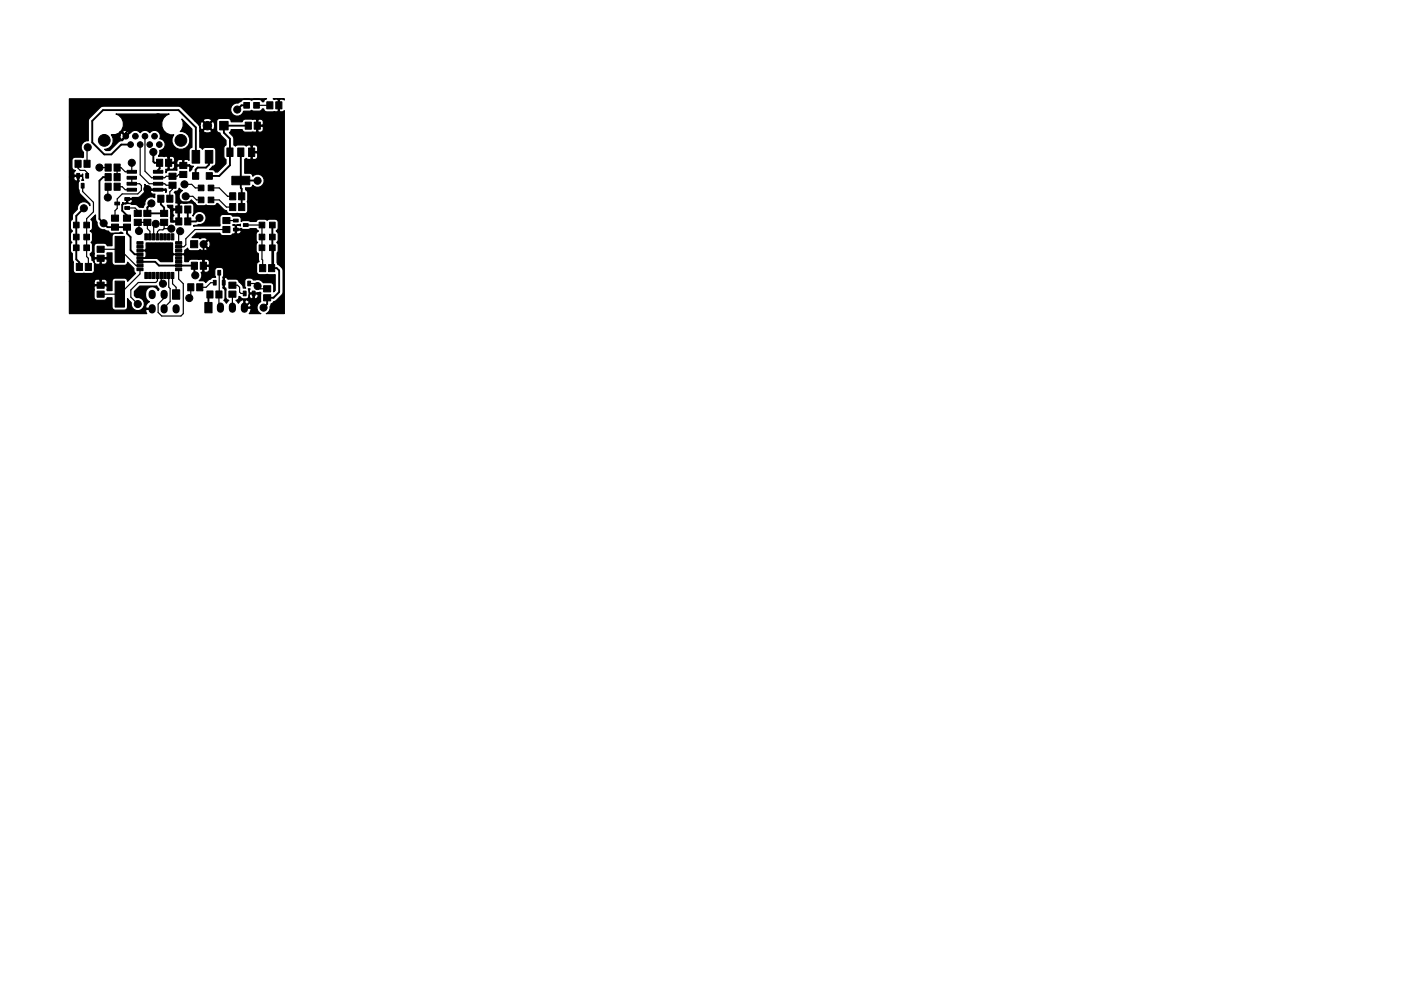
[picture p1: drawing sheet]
<svg xmlns="http://www.w3.org/2000/svg" width="297mm" height="210mm" viewBox="0 0 297 210" stroke-linecap="round" stroke-linejoin="round" font-family="sans-serif">
<g fill="#000" stroke="#000" stroke-width=".21">
<path d="M15.9 34h1.3v1.5h-1.3zM16.3 36.8h.6v1h-.6zM17.8 34h1.3v1.5h-1.3zM17.2 38.9h.6v1h-.6zM18.2 36.8h.6v1h-.6zM22.3 34.8h1.3v1.5h-1.3zM22.3 36.8h1.3v1.5h-1.3zM24.2 34.8h1.3v1.5h-1.3zM24.2 36.8h1.3v1.5h-1.3zM26.9 36.1h2v.6h-2zM26.9 37.4h2v.6h-2zM26.9 38.7h2v.6h-2z"/>
<path d="M26.9 40h2v.6h-2zM32.5 40h2v.6h-2zM32.5 38.7h2v.6h-2zM32.5 37.4h2v.6h-2zM32.5 36.1h2v.6h-2zM33.2 33.8h1.3v1.5h-1.3zM35.1 33.8h1.3v1.5h-1.3zM35.8 36.7h1.5v1.3h-1.5zM35.8 38.7h1.5v1.3h-1.5zM38.1 34.5h1.5v1.3h-1.5zM38.1 36.4h1.5v1.3h-1.5zM40.7 31.9h1.6v2.7h-1.6z"/>
<path d="M40.8 36.6h1.3v1.4h-1.3zM43.5 31.9h1.6v2.7h-1.6zM43.7 36.6h1.3v1.4h-1.3zM46.6 25.8h1.8v1.8h-1.8zM48.1 31.4h1.3v1.8h-1.3zM50.4 31.4h1.3v1.8h-1.3zM51.7 21.7h1.2v1.2h-1.2zM49.2 37.4h3.8v1.8h-3.8zM52 25.9h1.3v1.5h-1.3zM52.7 31.4h1.3v1.8h-1.3zM53.8 21.7h1.2v1.2h-1.2zM53.9 25.9h1.3v1.5h-1.3z"/>
<path d="M56.6 21.6h1.3v1.5h-1.3zM58.5 21.6h1.3v1.5h-1.3zM15.6 47.1h1.2v1.2h-1.2zM15.6 49.7h1.2v1.2h-1.2zM15.6 52h1.2v1.2h-1.2zM16.2 55.9h1.3v1.5h-1.3zM17.8 47.1h1.2v1.2h-1.2zM17.8 49.7h1.2v1.2h-1.2zM17.8 52h1.2v1.2h-1.2zM18.1 55.9h1.3v1.5h-1.3zM20.6 59.9h1.5v1.3h-1.5zM20.6 52.2h1.5v1.3h-1.5z"/>
<path d="M20.6 54.1h1.5v1.3h-1.5zM22.3 38.9h1.3v1.5h-1.3zM23.6 47.5h1.5v1.3h-1.5zM23.6 45.6h1.5v1.3h-1.5zM24.2 38.9h1.3v1.5h-1.3zM24.4 50.2h2v5.5h-2zM24.4 59.7h2v5.5h-2zM24.4 42.9h1v.6h-1zM26.2 47.5h1.5v1.3h-1.5zM26.2 45.6h1.5v1.3h-1.5zM26.5 43.8h1v.6h-1zM26.5 41.9h1v.6h-1z"/>
<path d="M28.5 46.5h1.5v1.3h-1.5zM28.5 44.6h1.5v1.3h-1.5zM29 53.7h1.3v.5h-1.3zM29 54.5h1.3v.5h-1.3zM29 55.3h1.3v.5h-1.3zM29 56.1h1.3v.5h-1.3zM29 56.9h1.3v.5h-1.3zM29 51.3h1.3v.5h-1.3zM29 52.1h1.3v.5h-1.3zM29 52.9h1.3v.5h-1.3zM30.5 46.5h1.5v1.3h-1.5zM30.5 44.6h1.5v1.3h-1.5z"/>
<path d="M30.7 57.8h.6v1.3h-.6zM30.7 49.6h.6v1.3h-.6zM31.5 57.8h.6v1.3h-.6zM31.5 49.6h.6v1.3h-.6zM32.3 57.8h.6v1.3h-.6zM32.3 49.6h.6v1.3h-.6zM33.1 57.8h.6v1.3h-.6zM33.1 49.6h.6v1.3h-.6zM33.4 41.4h1.3v1.5h-1.3zM33.9 57.8h.6v1.3h-.6zM33.9 49.6h.6v1.3h-.6zM34.7 57.8h.6v1.3h-.6z"/>
<path d="M34.7 49.6h.6v1.3h-.6zM35.4 41.4h1.3v1.5h-1.3zM35.5 57.8h.6v1.3h-.6zM35.5 49.6h.6v1.3h-.6zM34 44.6h1.5v1.3h-1.5zM34 46.5h1.5v1.3h-1.5zM36.3 57.8h.6v1.3h-.6zM36.3 49.6h.6v1.3h-.6zM37.2 56.9h1.3v.5h-1.3zM37.2 56.1h1.3v.5h-1.3zM37.2 55.3h1.3v.5h-1.3zM37.2 54.5h1.3v.5h-1.3z"/>
<path d="M37.2 53.7h1.3v.5h-1.3zM37.2 52.9h1.3v.5h-1.3zM37.2 52.1h1.3v.5h-1.3zM37.2 51.3h1.3v.5h-1.3zM37.3 46.2h1.3v1.5h-1.3zM37.3 43.7h1.3v1.5h-1.3zM39.2 46.2h1.3v1.5h-1.3zM39.2 43.7h1.3v1.5h-1.3zM40.4 51.1h1.5v1.5h-1.5zM40.6 55.6h1.3v1.5h-1.3zM42 39.3h1.2v1.2h-1.2zM42 41.8h1.2v1.2h-1.2z"/>
<path d="M42.5 55.6h1.3v1.5h-1.3zM44.1 39.3h1.2v1.2h-1.2zM44.1 41.8h1.2v1.2h-1.2zM46.2 57.4h.6v1h-.6zM47.3 48h1.5v1.3h-1.5zM47.3 46.1h1.5v1.3h-1.5zM48.7 43.2h1.3v1.5h-1.3zM49.5 46.5h1v.6h-1zM49.5 48.4h1v.6h-1zM48.7 40.9h1.3v1.5h-1.3zM50.6 43.2h1.3v1.5h-1.3zM51.6 47.4h1v.6h-1z"/>
<path d="M50.6 40.9h1.3v1.5h-1.3zM55 56.1h1.3v1.5h-1.3zM54.9 47.1h1.2v1.2h-1.2zM54.9 49.7h1.2v1.2h-1.2zM54.9 52h1.2v1.2h-1.2zM56.9 56.1h1.3v1.5h-1.3zM57.1 47.1h1.2v1.2h-1.2zM57.1 49.7h1.2v1.2h-1.2zM57.1 52h1.2v1.2h-1.2zM20.6 61.8h1.5v1.3h-1.5zM36.6 61.5h1.5v2h-1.5zM39.8 60.2h1.3v1.5h-1.3z"/>
<path d="M41.7 60.2h1.3v1.5h-1.3zM43.4 64.2h1.6v2.2h-1.6zM43.9 61.7h1.3v1.5h-1.3zM45.2 59.5h.6v1h-.6zM45.8 61.7h1.3v1.5h-1.3zM47.1 59.5h.6v1h-.6zM48.5 59.9h1.5v1.3h-1.5zM48.5 61.8h1.5v1.3h-1.5zM51.6 61.8h.6v1h-.6zM52.5 59.7h.6v1h-.6zM53.5 61.8h.6v1h-.6zM55.9 62.5h1.5v1.3h-1.5z"/>
<path d="M55.9 60.6h1.5v1.3h-1.5z"/>
<circle cx="18.6" cy="31.2" r=".75"/>
<circle cx="21.1" cy="35.6" r=".75"/>
<circle cx="22.1" cy="29.8" r="1.25"/>
<circle cx="26.7" cy="28.9" r=".6"/>
<circle cx="27.7" cy="30.7" r=".6"/>
<circle cx="27.9" cy="34.5" r=".75"/>
<circle cx="28.7" cy="28.9" r=".6"/>
<circle cx="29.7" cy="30.7" r=".6"/>
<circle cx="30.7" cy="28.9" r=".6"/>
<circle cx="31.7" cy="30.7" r=".6"/>
<circle cx="32.5" cy="32.3" r=".75"/>
<circle cx="32.8" cy="28.9" r=".6"/>
<circle cx="33.5" cy="24.9" r=".75"/>
<circle cx="33.8" cy="30.7" r=".6"/>
<circle cx="38.3" cy="29.8" r="1.25"/>
<circle cx="39.1" cy="39.1" r=".75"/>
<circle cx="44" cy="26.7" r=".9"/>
<circle cx="50.3" cy="23.2" r=".75"/>
<circle cx="54.6" cy="38.3" r=".75"/>
<circle cx="17.8" cy="44.2" r=".75"/>
<circle cx="22" cy="47.4" r=".75"/>
<circle cx="22.9" cy="41.9" r=".75"/>
<circle cx="29.5" cy="49" r=".75"/>
<circle cx="31.2" cy="40.1" r=".75"/>
<circle cx="32.1" cy="43.1" r=".75"/>
<circle cx="33" cy="47.5" r=".75"/>
<circle cx="36.3" cy="48.5" r=".75"/>
<circle cx="38.2" cy="49" r=".75"/>
<circle cx="39.4" cy="41.7" r=".75"/>
<circle cx="41.4" cy="58.4" r=".75"/>
<circle cx="42.3" cy="46.2" r=".75"/>
<circle cx="43.2" cy="51.8" r=".75"/>
<circle cx="44.2" cy="44.4" r=".75"/>
<circle cx="29.2" cy="64.5" r=".75"/>
<circle cx="34.5" cy="60.2" r=".75"/>
<circle cx="40.1" cy="63.2" r=".75"/>
<circle cx="54.6" cy="60.7" r=".75"/>
<circle cx="55.9" cy="65.3" r=".75"/>
</g>
<path d="M32.3 62.2v.5M32.3 65.3v.5M34.8 62.2v.5M34.8 65.3v.5M37.3 65.3v.5M46.7 64.9v.7M49.3 64.9v.7M51.8 64.9v.7" fill="none" stroke="#000" stroke-width="1.5"/>
<g fill="none" stroke="#000" stroke-width=".4">
<path d="M22.9 37.6h-1.1l-.7 .7v8.2l1.7 1.7h4.1v1.3l.8 .8v2.8l.9 .9h1.1M27.7 31v-.3h-2l-2.1 2.1h-1.5l-2.5-2.6v-4.6l2.2-2.2h16l3.7 3.6v6.3M32.5 32.3v2l.3 .2h1v1.2l-.3 .4v.3M33.3 27.2h-5.6l-1 1v.7M33.3 27.2l2.5 2.4v4.9M33.5 24.9l-.2 .2v2.1M44.3 33.3v1.6l-.6 .7h-1.8l-.4 .4v1.3M51.1 32.3v7.6l.1 .2v3.8M51.1 38.3h3.5M52.3 22.3h-1.1l-.9 .9M52.6 26.7h-5.1v1.5l1.3 1.2v5.7l-2.3 2.2h-2.1M17.8 44.2l-1.6 1.6v9.2l.6 .7v.9"/>
<path d="M29.7 55.5h3.2l.8 .8h7.5v1.9l.2 .2M29.7 53.2h4l.8 .8M31.2 40.1l.2 .2h2.1M31.6 40.3l-1.9 1.9h-2.7v.7l-.3 .3h-.5l-.3 .2v1.3l1 1v.6M34.1 42.2v1.1l.7 .7v1.3h-3.6v-1.3l.9-.9M34.5 54l-.8 .7h-4M39.8 44.4v2.6h1.8l.7-.8M43.2 53.8v.2h-8.7M43.2 51.8l-.1 4.6M44.2 44.4h-1.8l-1.5-1.5h-2.5l-.5 .5v3.6M57.7 47.7v9M57.9 52.6v4l-.3 .3h1.1l.5 .5v4.6l-1.2 1.2h-1.4v1.3l-.7 .8"/>
<path d="M44.5 62.5l-.3 .3v2.5M53.8 62.3v1l-2 2"/>
</g>
<g fill="none" stroke="#000" stroke-width=".25">
<path d="M16.5 34.7v1l.5 .4h1l.5 .5v.7M17.5 39.4v1.2l2.3 2.3v2.1l-1.4 1.4v8l.3 .4v1.8M18.6 31.2l-.1 .2v3.3M21.1 35.6h1.8M22.9 39.6v2.3M24.8 39.6h1.1l.6 .7h1.4M27.9 37.7v1.3h1.7l.4 .4v1l-.8 .7h-3.3l-1 1.1v2l-.5 .5v1.6M27.9 34.5v1.9h-1.4l-.8-.8h-.9v2M29.7 30.7v6.4l1.9 1.9h3.3l.3 .3h1.4v.8l-.6 .6v1.5M30.7 28.9v7.4l1.4 1.4h2.8l.3-.3h2.3l.4-.4h1M39.1 39.1h1.5l.8 .8h1.2M44.7 39.9h1.8l1.8 1.8h1"/>
<path d="M54.4 22.3h2.8M21.3 52.9h4.1l3.4 3.4h.9M27 44.1h1.6l.6 .6v.6M29.5 49v-1.6l-.3-.2h2v1.3l.6 .5v1.3M29.7 57.1v1l-4.3 4.3h-4.1M33 47.5l-.4 .4v2.4M33.4 58.4v1.2l-.4 .3h-3.7l-1.6 1.6v1.5l1.5 1.5M34.2 58.4v1.4l.3 .4M34.8 47.2v1.3M34.8 48.5h1.5M34.8 48.5l-.3 .3h-.7l-.4 .4v1.1M35.8 58.4v2.5l.3 .3v2.8l-1.3 1.3"/>
<path d="M36.6 58.4v1.8l.7 .8v1.7M37.9 57.1v2.1l1 1v6.3l-.5 .6h-4.1l-.8-.8v-1.8l1.3-1.3v-.5M38.2 49l-.3 .4v2.2M39.4 41.7h1.5l.8 .7h.9M44.7 42.4h1.8l1.5 1.5h1.3M45.5 60h-.8l-1 1h-1.3M46.5 57.9v4.5M48 48.7h-6.7l-1.9 1.9v1.3l-.4 .5h-1.1M48 46.8h2M52.1 47.7h3.4v7.3l.2 .2v1.7l-.3-.3M40.4 61v1.9l-.3 .3M46.5 62.4l-.1 2.6 .3 .3"/>
<path d="M49.3 60.5h1.1l.4 .5v1l.3 .3h.8M49.3 62.4v2.9M52.8 60.2h1.3l1.1 1.1h1.4"/>
</g>
<path d="M26.8 42.1h1.1l.2-.2a2.15 2.15 0 0 0 2.6-2.8 1.2 1.2 0 0 0 1.2 .6l.2 .4 3-.1 .2 .4-.1 .4h-.1l.1-.3-.2-.1h-2.9l-.2 .1 .1 .4 .4 .3h.4v.7a1.45 1.45 0 0 0-1.5 .1 1.45 1.45 0 0 0-.6 1.4l-.3 .6h-.8a1.43 1.43 0 0 0-1.7-.6 2.03 2.03 0 0 0-1.7-.2l-.2 .2v-.4a.56 .56 0 0 0 .8 0v-.7h.3v.7a.6 .6 0 0 0 .7 .1 .6 .6 0 0 0 .3-.6l-.2-.2h-1.1zM24.6 24.2h11.3a2.27 2.27 0 0 0-1.6 2.7 2.27 2.27 0 0 0 2.5 1.7 1.91 1.91 0 0 0 .8 2.9 1.91 1.91 0 0 0 2.6-1.4 1.91 1.91 0 0 0-2-2.2 2.12 2.12 0 0 0 .4-2.6l2.1 2.1v3.9a.64 .64 0 0 0-.6 .6v2.1l-.4-.2h-.6l-.1 .2v1l1.2-.1a.74 .74 0 0 0 .8 .4l-.4 .7-.3 .3-.1-.9-.1-.2h-2.5l-.1 .2v.7h-1.7a.62 .62 0 0 0-.6 .5l-.1-.7 .5-.1v-1.1h.3v1.1l.1 .1 .8-.1 .2-.4v-.6l-.1-.1h-1.3v-1.4h.3v1.1l1.6-.1v.5l.1 .2h1.1v-1l-.1-.2h-.6l-.5 .5h-.5v-.6l-.5-.5-.9 .1-.1-.1-1.9-.1a1.27 1.27 0 0 0 .3-1.2 1.24 1.24 0 0 0 1.1-1.2 1.24 1.24 0 0 0-1.1-1.3 1.24 1.24 0 0 0-.5-1.6 1.24 1.24 0 0 0-1.7 .4 1.24 1.24 0 0 0-2 0 1.37 1.37 0 0 0-2.2 0l-1.5 1.6-.9 .3-1.8 1.8h-.9l-.2-.2a1.88 1.88 0 0 0 1.5-3h1.7l.2 .8 .2 .1 .7-.7-.7-.7-.2 .1-.2 .4-1.8-.1h.7l1.1-.6h.6l.7 .7 .7-.7a.9 .9 0 0 0-1.4-.2v.2h-.6a2.23 2.23 0 0 0-.8-3.8zM14.7 21h41.8l-.4 .1-.2 .5h-.3l-.1-.3a2.28 2.28 0 0 0-1.9-.2l-.3 .2-.4-.2h-1.4a3.7 3.7 0 0 1-2 1 1.42 1.42 0 0 0 0 2.3 1.42 1.42 0 0 0 2.2-.8h1.2l.4-.2 .5 .2h1.2l.4-.2 .2-.3h.3a.64 .64 0 0 0 .7 .6h2.2l.2-.1v-2.5l-.2-.1h-.9h2.4v.2l-.4-.2h-.5l-.2 .1v2.5l.2 .1h.5l.4-.2v43h-3.9l.7-.4 .4-1.6 1.1-.7 1.2-1.2 .2-.6v-4.6l-.2-.6-.9-.7-.2-.4v-2l.2-.3a2.34 2.34 0 0 0-.1-1.9l-.1-.1h.1a2.28 2.28 0 0 0 .1-1.9l-.3-.4 .2-.3a2.28 2.28 0 0 0 .1-1.9l-.3-.3a2.34 2.34 0 0 0-1.9 .1h-.1a2.29 2.29 0 0 0-1.9-.2l-.4 .5h-1.2a2.03 2.03 0 0 0-1.7-.2l-.3 .2a.9 .9 0 0 0-.4-1.1h-1.4l-.5-.4h-1.8l-.4 .6v1.8l-5.6 .1 .1-.2 1-.2a1.4 1.4 0 0 0 1.6-1.1 1.4 1.4 0 0 0-1-1.6 1.4 1.4 0 0 0-1.7 .9l-.2-.1 .3-.5v-1.5a.65 .65 0 0 0-.6-.7l-2.3 .1-.2 .1 .1 3.9h-1.9v-2.4h.4v.6l.3 .4-.3 .4v.6l.2 .2h1v-2.3l-1.6 .1v-.3l-.6-.4-.1-.4h1.1v.6l.2 .1h1v-1.1l-.5-.1v-1.7l-.4-.6 .3-.2 .6-.2 .2-.5 .7 .5a1.41 1.41 0 0 0-.3 2.2 1.41 1.41 0 0 0 2.2-.2l1.2 1.2a2.33 2.33 0 0 0 1.9-.1l.2 .1a2.33 2.33 0 0 0 1.9-.1l.2-.3h.2l1.3 1.3 .5 .2a.64 .64 0 0 0 .7 .6h3.2a.65 .65 0 0 0 .6-.6v-1.5l-.1-.4 .1-.4v-1.5l-.1-.5-.3-.1-.1-.5h1a.62 .62 0 0 0 .6-.5 1.4 1.4 0 0 0 2 .1 1.4 1.4 0 0 0 0-2 1.4 1.4 0 0 0-2 0 .65 .65 0 0 0-.6-.6h-1.1v-3l.3-.2 .4 .2h.5l.1-.1v-1.3h.3v1.3l.1 .1h.5l.4-.2 .1-1-.1-.2h-1.3v-1.5h.3v1.3h1l.1-.2-.1-1-.4-.2h-.5l-.1 .1-.9-.1-.4 .2-.5-.2h-1.3l-.5 .2-.3-.2-.1-1.7-.9-1 .4-.3v-.3h2.4a.62 .62 0 0 0 .6 .6l2.3-.1 .1-.1v-1.1h.3v1.1l.1 .1h.8l.2-.5v-.5l-.1-.2h-1.3v-1.4h.3v1.1h1l.1-.1-.1-.8-.4-.3-.9 .1-.1-.1h-2.3l-.5 .2-.1 .3h-2.4v-.3l-.4-.3-2-.1a.65 .65 0 0 0-.7 .7l.1 2 .3 .4h.3l.3 .6 1 1v1l-.2 .1-.2 .5v1.8l.1 .5 .3 .1v.9l-1.8 1.8h-.5l-.3-.5h-.9l.7-.7 .3-.1 .3-.3 .1-3a.65 .65 0 0 0-.7-.6h-1.6l-.6 .4-.5-.4v-3.6h.7a1.07 1.07 0 0 0 1.8 0l-.9-.9-.9 .9h-.7l-.1-1-.2-.3h.3v.6l.2 .5 .3 .1 .9-.9h.3l1 .9 .2-.1a1.16 1.16 0 0 0-.2-1.7l-1 .9h-.3l-.9-.9-.3 .1-.2 .5h-.3l-.9-.8h1.9l.9 .9 .9-.9a1.07 1.07 0 0 0-1.8 0h-1.9l-2.8-2.8-.6-.3h-16l-.5 .3-2.5 2.5-.1 4.6h-.4a1.39 1.39 0 0 0-1.1 1 1.39 1.39 0 0 0 .5 1.4v1.1h-1.8a.65 .65 0 0 0-.7 .6l.1 1.7 .3 .4h.4l-.1 .2a.59 .59 0 0 0-.1 .9h1.5l.2-.3v.9l.2 .5h-.4l.2-.4-.2-.5h-.6v.9l.1 .1-.2 .3a2.07 2.07 0 0 0 .2 1.7l.2 .8 2.1 2v.4a1.39 1.39 0 0 0-1.7-.8 1.39 1.39 0 0 0-1 1.6l-1 1.1-.1 1-.2 .2a2.28 2.28 0 0 0-.1 1.9l.3 .3-.2 .3a2.28 2.28 0 0 0-.1 1.9l.2 .3-.2 .3a2.34 2.34 0 0 0 .1 1.9l.2 .2v1.2l.3 .6-.1 1.8a.65 .65 0 0 0 .7 .6h3.2a.65 .65 0 0 0 .6-.6v-1.7l.5 .4h.6l.1-.2v-1h.3v1l.1 .2h.6l.4-.3 .1-.7-.1-.2h-2.5l-.1 .2v.5l-.5-.3a1.08 1.08 0 0 0-.4-1.2v-.3l.5-.4a2.34 2.34 0 0 0-.2-1.9l-.1-.1h.1a2.28 2.28 0 0 0 .2-1.9l-.5-.4 .3-.3a2.28 2.28 0 0 0 .2-1.9l-.3-.3 .9-1 .1 1.2 .3 .4a1.43 1.43 0 0 0 1.6 1.6l.8 .2 .2 .3 .4 .2h1.5l.6-.3 .4 .3h-1.7a.65 .65 0 0 0-.6 .7v1.9h-1.1l-.2-.3-.4-.2h-1.5l-.5 .2-.2 .4 .1 2.3 .1 .2h2.5l.1-.2v-.9h1.1v2.1l.1 .4 .5 .2h2a.65 .65 0 0 0 .6-.7l1.4 1.3a.88 .88 0 0 0 .3 1.1l-1.7 1.7a.65 .65 0 0 0-.6-.7h-2l-.5 .2-.1 .5v2h-1.1v-.9l-.1-.2h-2.5l-.1 .2-.1 2.3 .2 .4 .5 .2h1.5l.4-.2 .2-.3h1.1v2a.65 .65 0 0 0 .6 .6h2l.5-.2 .1-.4v-1.9l.8 .9a1.41 1.41 0 0 0 1.3 1.7 1.41 1.41 0 0 0 1.5-1.5 1.41 1.41 0 0 0-1.7-1.3l-.4-.4v-.9l1.1-1.1h3.6l.5 .6-.2 .3a1.45 1.45 0 0 0-1.8-.7 1.45 1.45 0 0 0-.8 1.9l.1 .5 .7 .7-.7 .6-.1 .6 .1 .2h1.4v.3l-1.4-.1-.1 .3 .2 .6h-16.4v-6.8h5.3v.5l.1 .2h1.1v-1h.3v1h1.1l.1-.2-.1-.7-.4-.3h-.6l-.1 .2-1-.2-.5 .5h-5.3v-22.1h.9v.3l.3 .4 .4 .1 .1-.1v-.9l-1.7 .2zM26.8 46.2l.3-.1v.3h-.3zM31 51.5h5.6v2.2a.44 .44 0 0 1 0 .7v1.1h-2.6l-.8-.7-2.2-.1-.2-.1 .2-.1v-1.1a.44 .44 0 0 1 0-.7zM41.7 49.5h4.9l.4 .4 1.8 .1 .5-.4h.4l.2-.1v-.7h.2v.7a.6 .6 0 0 0 .7 .1 .6 .6 0 0 0 .3-.6l-.1-.2h-1.1v-.9l-.6-.2a2.01 2.01 0 0 0 1.6-.1l.1 .4a.56 .56 0 0 0-.9-.1v.7l1-.1a2.02 2.02 0 0 0 1.7 .1l.3-.1h1.2l.5 .5-.3 .2a2.28 2.28 0 0 0-.2 1.9l.3 .3-.1 .1a2.28 2.28 0 0 0-.2 1.9l.5 .4v1.2l.1 .5-.5 .4v1.7a.65 .65 0 0 0 .6 .7h3.3v3.3l-.3 .3v-1.3a.65 .65 0 0 0-.6-.6h-1.6a1.4 1.4 0 0 0-1.7-.6h-.4a1.04 1.04 0 0 0-1-.4 1.04 1.04 0 0 0-.8 .7v1l.2 .4h-.5a1.29 1.29 0 0 0-.9-1.3 .64 .64 0 0 0-.7-.6h-1.7l-.2-.3-.4-.1-.1 .2v2a.52 .52 0 0 1 .3 .8v1.3a.74 .74 0 0 0 .6 .7l-.5 .5-.5-.6 .2-.5v-1.5l-.2-.4-.3-.2v-2.3a2.03 2.03 0 0 0 .2-1.7 1.04 1.04 0 0 0-1-.4 1.04 1.04 0 0 0-.9 .7v1l.2 .4a.89 .89 0 0 0-1.1 .4l-.5 .2-.5 .6-.3-.4h-1.1a1.35 1.35 0 0 0 .4-1.8l.4-.2v-1.1h.2v1.1l.2 .2h.5l.4-.3 .1-.8-.2-.2h-1.2v-1.3h.2v1.1h1l.2-.2-.1-.8-.4-.3-.9 .2-.2-.2h-2.2l-.5 .2-.2 .3h-.7v-1.3a.44 .44 0 0 1 0-.7v-.4l.6-.5a.63 .63 0 0 0 .6 .6h1.5l.5-.3a1.22 1.22 0 0 0 1.5 .1l.1-.2-1-1h.3l.8 .8a1.05 1.05 0 0 0 .3-1.5l-.3-.1-.8 .8h-.3l1-1a.99 .99 0 0 0-1.6-.1l-.5-.3h-1.2zM50.7 62.9l.1 .1a1.32 1.32 0 0 0 2 0v-.4a.66 .66 0 0 0 .7 .8l.2-.2v-.8h.2v.8l.3 .2a.61 .61 0 0 0 .4-1h-1.6l-.2 .2v-.8l-.2-.5h.5a.56 .56 0 0 0-.1 .8l2.3-.1v2a1.37 1.37 0 0 0-.8 1.3 1.37 1.37 0 0 0 .8 1.2h-2.5l.3-.2 .1-.9h-1.5v-1.7h.2v1.4h1.3a1.41 1.41 0 0 0-1-1.5l-.3 .1-.5-.1-.5 .3-.3 .4-.6-.6a.68 .68 0 0 0 .7-.8z" fill="#000" stroke="#000" stroke-width=".25"/>
</svg>
